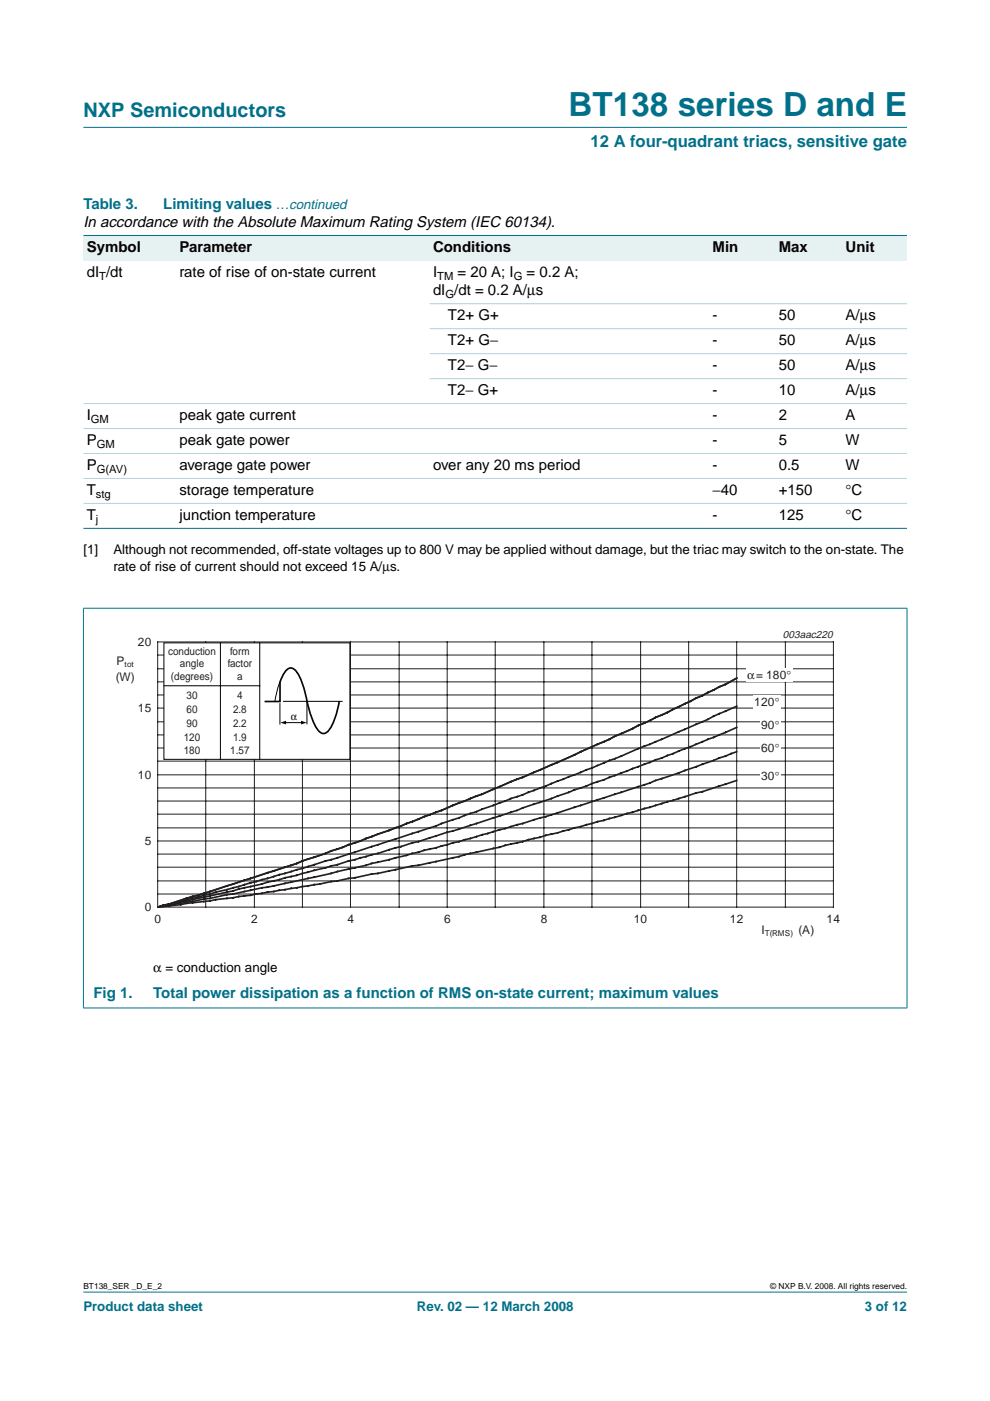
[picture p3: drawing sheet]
<svg xmlns="http://www.w3.org/2000/svg" width="210mm" height="297mm" viewBox="0 0 210 297" stroke-linecap="round" stroke-linejoin="round" font-family="sans-serif">
<defs><g id="words">
<text font-size="7.1" fill="#00708a" x="120.6" y="24.7">BT138 series D and E</text>
<text font-size="4.2" fill="#00708a" x="17.7" y="24.9">NXP Semiconductors</text>
<text font-size="3.5" fill="#00708a" x="125.2" y="31.1">12 A four-quadrant triacs, sensitive gate</text>
<g font-size="3.2" fill="#00708a">
<text x="17.7" y="44.3">Table 3.</text>
<text x="34.6" y="44.3">Limiting values …continued</text>
<text x="19.8" y="211.6">Fig 1.</text>
<text x="32.5" y="211.6">Total power dissipation as a function of RMS on-state current; maximum values</text>
</g>
<g font-size="3.2">
<text x="17.7" y="48.2">In accordance with the Absolute Maximum Rating System (IEC 60134).</text>
<text x="18.4" y="53.5">Symbol</text>
<text x="38.1" y="53.5">Parameter</text>
<text x="91.8" y="53.5">Conditions</text>
<text x="151.1" y="53.5">Min</text>
<text x="165.1" y="53.5">Max</text>
<text x="179.3" y="53.5">Unit</text>
<text x="18.4" y="58.8">dI /dt</text>
<text x="38.1" y="58.8">rate of rise of on-state current</text>
<text x="91.8" y="58.8">I</text>
<text x="97" y="58.8">= 20 A; I</text>
<text x="111.7" y="58.8">= 0.2 A;</text>
<text x="91.8" y="62.6">dI /dt = 0.2 A/µs</text>
<text x="95" y="67.9">T2+ G+</text>
<text x="151.1" y="67.9">-</text>
<text x="165.1" y="67.9">50</text>
<text x="179.3" y="67.9">A/µs</text>
<text x="95" y="73.2">T2+ G−</text>
<text x="151.1" y="73.2">-</text>
<text x="165.1" y="73.2">50</text>
<text x="179.3" y="73.2">A/µs</text>
<text x="95" y="78.5">T2− G−</text>
<text x="95" y="83.8">T2− G+</text>
<text x="151.1" y="83.8">-</text>
<text x="151.1" y="78.5">-</text>
<text x="165.1" y="83.8">10</text>
<text x="165.1" y="78.5">50</text>
<text x="179.3" y="83.8">A/µs</text>
<text x="179.3" y="78.5">A/µs</text>
<text x="18.4" y="89.1">I</text>
<text x="38.1" y="89.1">peak gate current</text>
<text x="151.1" y="89.1">-</text>
<text x="165.1" y="89.1">2</text>
<text x="179.3" y="89.1">A</text>
<text x="18.4" y="94.4">P</text>
<text x="38.1" y="94.4">peak gate power</text>
<text x="151.1" y="94.4">-</text>
<text x="165.1" y="94.4">5</text>
<text x="179.3" y="94.4">W</text>
<text x="18.4" y="99.7">P</text>
<text x="38.1" y="99.7">average gate power</text>
<text x="91.8" y="99.7">over any 20 ms period</text>
<text x="151.1" y="99.7">-</text>
<text x="165.1" y="99.7">0.5</text>
<text x="179.3" y="99.7">W</text>
<text x="18.4" y="105">T</text>
<text x="38.1" y="105">storage temperature</text>
<text x="151.1" y="105">−40</text>
<text x="165.1" y="105">+150</text>
<text x="179.3" y="105">°C</text>
<text x="18.4" y="110.3">T</text>
<text x="38.1" y="110.3">junction temperature</text>
<text x="151.1" y="110.3">-</text>
<text x="165.1" y="110.3">125</text>
<text x="179.3" y="110.3">°C</text>
</g>
<g font-size="2.8">
<text x="17.7" y="117.4">[1]</text>
<text x="24" y="117.4">Although not recommended, off-state voltages up to 800 V may be applied without damage, but the triac may switch to the on-state. The</text>
<text x="24" y="121">rate of rise of current should not exceed 15 A/µs.</text>
<text x="32.5" y="206.1">α = conduction angle</text>
</g>
<g font-size="2.8" fill="#00708a">
<text x="17.7" y="278">Product data sheet</text>
<text x="88.4" y="278">Rev. 02 — 12 March 2008</text>
<text x="183.4" y="278">3 of 12</text>
</g>
<g font-size="2.5" fill="#231f20">
<text x="29.2" y="137">20</text>
<text x="24.7" y="141">P</text>
<text x="158.4" y="143.9">α= 180</text>
<text x="166.8" y="143.9">°</text>
<text x="24.6" y="144.4">(W)</text>
<text x="159.9" y="149.7">120°</text>
<text x="29.2" y="151">15</text>
<text x="161.4" y="154.6">90°</text>
<text x="161.4" y="159.3">60°</text>
<text x="29.2" y="165.2">10</text>
<text x="161.4" y="165.3">30°</text>
<text x="30.7" y="179.2">5</text>
<text x="30.7" y="193.2">0</text>
<text x="32.8" y="195.7">0</text>
<text x="53.3" y="195.7">2</text>
<text x="73.6" y="195.7">4</text>
<text x="94.2" y="195.7">6</text>
<text x="114.7" y="195.7">8</text>
<text x="134.4" y="195.7">10</text>
<text x="154.7" y="195.7">12</text>
<text x="161.5" y="198">I</text>
<text x="169.3" y="198">(A)</text>
<text x="175.2" y="195.7">14</text>
</g>
<g font-size="2.4">
<text x="21" y="59.3">T</text>
<text x="92.7" y="59.3">TM</text>
<text x="108.9" y="59.3">G</text>
<text x="94.5" y="63.2">G</text>
<text x="19.3" y="89.7">GM</text>
<text x="20.5" y="95">GM</text>
<text x="20.5" y="100.2">G(AV)</text>
<text x="20.3" y="105.5">stg</text>
<text x="20.3" y="110.8">j</text>
</g>
<g font-size="2.3" fill="#231f20">
<text x="35.7" y="138.9">conduction</text>
<text x="38.2" y="141.5">angle</text>
<text x="48.3" y="141.5">factor</text>
<text x="48.8" y="138.9">form</text>
<text x="36.2" y="144.1">(degrees)</text>
<text x="39.6" y="148.3">30</text>
<text x="50.3" y="144.1">a</text>
<text x="50.3" y="148.3">4</text>
<text x="39.6" y="151.2">60</text>
<text x="39.6" y="154.1">90</text>
<text x="49.4" y="151.2">2.8</text>
<text x="49.4" y="154.1">2.2</text>
<text x="39" y="157">120</text>
<text x="39" y="160">180</text>
<text x="48.8" y="160">1.57</text>
<text x="49.4" y="157">1.9</text>
</g>
<text font-size="2.3" x="61.7" y="152.7">α</text>
<text font-size="2.2" fill="#231f20" x="166" y="135.2">003aac220</text>
<g font-size="1.8">
<text x="17.7" y="273.4">BT138_SER _D_E_2</text>
<text x="163.3" y="273.4">© NXP B.V. 2008. All rights reserved.</text>
</g>
<g font-size="1.7" fill="#231f20">
<text x="26.4" y="141.4">tot</text>
<text x="162.2" y="198.4">T(RMS)</text>
</g>
</g></defs>
<g fill="#00708a" stroke="#00708a" stroke-width=".21">
<path d="M17.7 273.9h174.6z"/>
<path d="M17.7 27h174.6z"/>
</g>
<g fill="#e6f2f2">
<path d="M17.7 49.9h19.6v5.3h-19.6z" fill-rule="evenodd"/>
<path d="M37.3 49.9h53.8v5.3h-53.8z" fill-rule="evenodd"/>
<path d="M91.1 49.9h52.2v5.3h-52.2z" fill-rule="evenodd"/>
<path d="M143.3 49.9h7.1v5.3h-7.1z" fill-rule="evenodd"/>
<path d="M150.4 49.9h14v5.3h-14z" fill-rule="evenodd"/>
<path d="M164.4 49.9h14.2v5.3h-14.2z" fill-rule="evenodd"/>
<path d="M178.6 49.9h13.7v5.3h-13.7z" fill-rule="evenodd"/>
</g>
<g fill="#00708a" stroke="#00708a" stroke-width=".21">
<path d="M17.7 49.9h174.6z"/>
<path d="M17.7 112h174.6z"/>
<path d="M17.7 129v84.7z"/>
<path d="M192.3 129v84.7z"/>
<path d="M17.6 129h174.8z"/>
<path d="M17.6 213.7h174.8z"/>
</g>
<g fill="#b3d4db" stroke="#b3d4db" stroke-width=".21">
<path d="M91.1 64.4h101.2z"/>
<path d="M91.1 69.7h101.2z"/>
<path d="M91.1 75h101.2z"/>
<path d="M91.1 80.3h101.2z"/>
<path d="M17.7 85.6h174.6z"/>
<path d="M17.7 90.9h174.6z"/>
<path d="M17.7 96.1h174.6z"/>
<path d="M17.7 101.4h174.6z"/>
<path d="M17.7 106.7h174.6z"/>
</g>
<g fill="none" stroke="#231f20" stroke-width=".21">
<path d="M33.4 138.9h143.3M33.4 136.1h143.3v56.2h-143.3zM43.6 136.1v56.2M53.9 136.1v56.2M64.1 136.1v56.2M74.3 136.1v56.2M84.6 136.1v56.2M94.8 136.1v56.2M105 136.1v56.2M115.3 136.1v56.2M125.5 136.1v56.2M135.8 136.1v56.2"/>
<path d="M146 136.1v56.2M156.2 136.1v56.2M166.5 136.1v56.2M33.4 158.6h143.3M33.4 155.8h143.3M33.4 153h143.3M33.4 147.3h143.3M33.4 144.6h143.3M33.4 141.8h143.3M33.4 150.1h143.3M33.4 175.5h143.3M33.4 172.6h143.3"/>
<path d="M33.4 169.8h143.3M33.4 167.1h143.3M33.4 161.4h143.3M33.4 178.3h143.3M33.4 164.3h143.3M33.4 189.5h143.3M33.4 186.8h143.3M33.4 183.9h143.3M33.4 181.1h143.3"/>
</g>
<path d="M156.2 143.8l-2.4 1.3-6.2 2.9a664.8 664.8 0 0 1-38 17.2l-7.4 3.2-6.2 2.4a333.5 333.5 0 0 1-22.1 8.3l-3.7 1.3a645 645 0 0 1-30.7 10.1l-3.6 1.2M156.2 154.2l-9.8 4.1-12.3 4.7a551.4 551.4 0 0 1-43 14.6l-11 3.4-14.8 3.9a582.2 582.2 0 0 1-30.7 7.2M156.2 159.4a682.9 682.9 0 0 1-34.4 11.8l-6.1 1.9-6.1 1.8a616.9 616.9 0 0 1-30.8 8.2 501.4 501.4 0 0 1-35.6 7.5l-2.4 .5-6.2 1M156.2 149.7a710.7 710.7 0 0 1-108.1 38.9l-12.2 3.1M156.2 165.5l-7.3 2.4-1.3 .2-4.9 1.6-12.3 3.6-12.2 3.3-9.9 2.4a432.5 432.5 0 0 1-29.5 6.3l-11 2.1-6.1 1a370.1 370.1 0 0 1-22.2 3.1l-1.2 .3-4.9 .5M34.6 192.1l-1.2 .2M35.9 191.7l-2.5 .6M35.9 191.7l-1.3 .4" fill="none" stroke="#231f20" stroke-width=".35"/>
<g fill="#fff">
<path d="M158.2 141.6h9.8v3h-9.8z" fill-rule="evenodd"/>
<path d="M159.7 147.4h5.8v3h-5.8z" fill-rule="evenodd"/>
<path d="M161.1 152.3h4.4v3h-4.4z" fill-rule="evenodd"/>
<path d="M161.1 157.1h4.4v2.9h-4.4z" fill-rule="evenodd"/>
<path d="M161.1 163.1h4.4v2.9h-4.4z" fill-rule="evenodd"/>
</g>
<path d="M20.3 133.2h169.4v66.4h-169.4z" fill="none" stroke="#fff" stroke-width=".21"/>
<path d="M34.8 136.3h39.4v24.7h-39.4z" fill="#fff" stroke="#000" stroke-width=".21"/>
<path d="M46.7 136.3v24.7M55.1 136.3v24.7M34.8 145.4h20.3M59.3 144.6l-.6 2.1-.4 2M59.4 149.1v4.5M60 148.7h12.6M60.2 153.2h3.9M65.1 148.8v4.8" fill="none" stroke="#000" stroke-width=".21"/>
<path d="M71.9 148.7l-.5 2.3a9.2 9.2 0 0 1-2.2 4.3l-.6 .2a3.4 3.4 0 0 1-2.2-2.5l-1.2-3.8a19.6 19.6 0 0 0-2.5-7 1.42 1.42 0 0 0-1.4-.5 1.42 1.42 0 0 0-1.1 1.1l-.8 1.8v4.1h-3.3" fill="none" stroke="#000" stroke-width=".35"/>
<path d="M59.5 153.2l1.2-.4v.8zM63.8 152.8l1.2 .4-1.2 .4z" fill="#000"/>
<use href="#words"/>
</svg>
